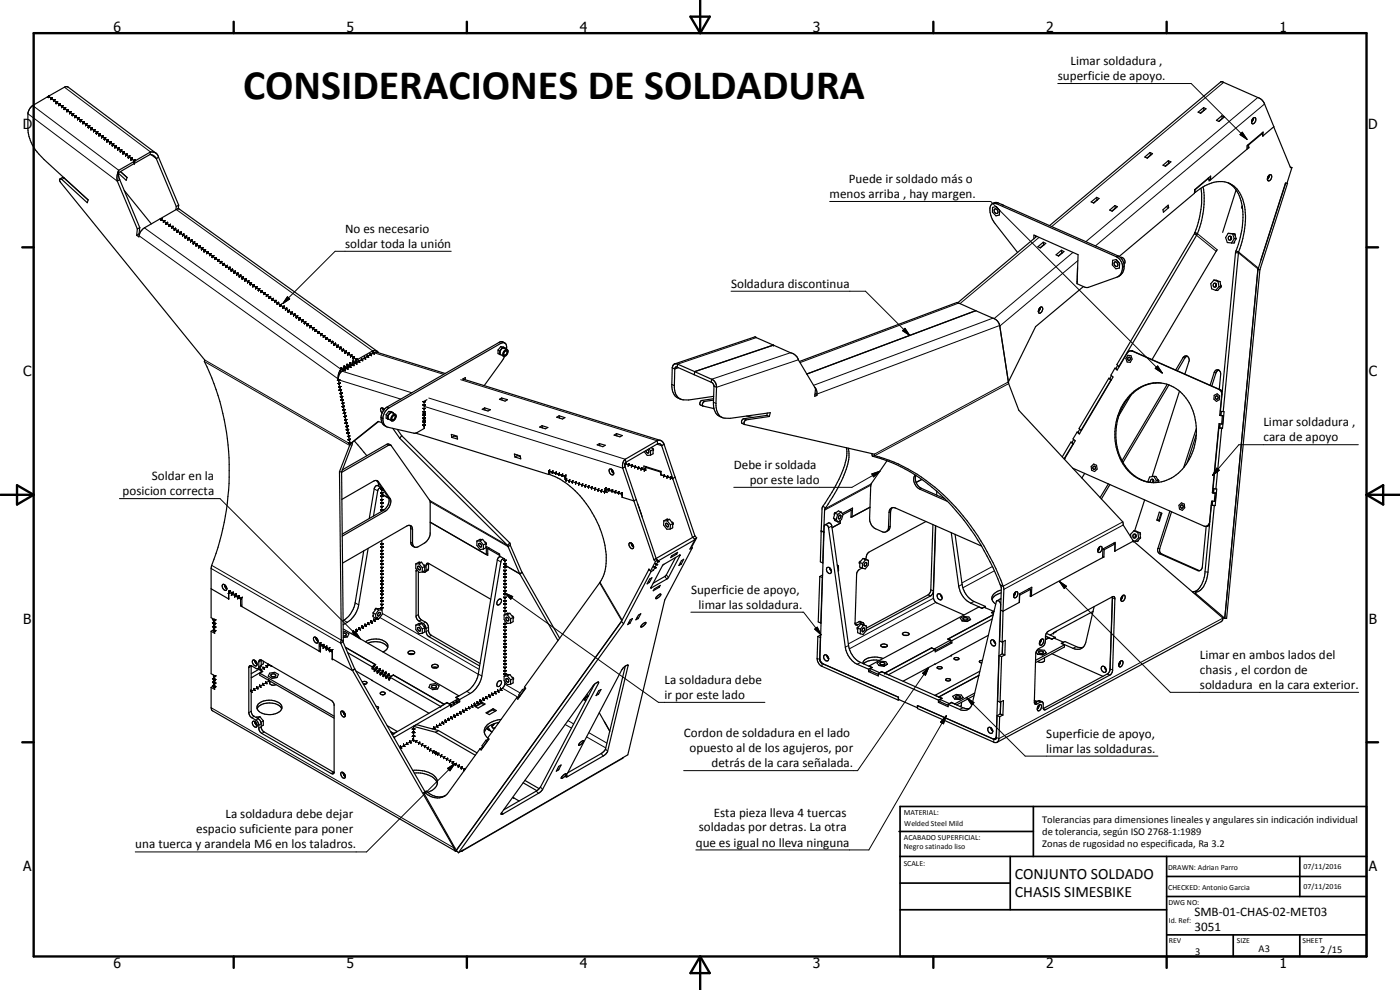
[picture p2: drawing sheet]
<svg xmlns="http://www.w3.org/2000/svg" width="420mm" height="297mm" viewBox="0 0 420 297" stroke-linecap="round" stroke-linejoin="round" font-family="sans-serif">
<defs><g id="words">
<text font-size="12.6" x="72.9" y="29.6">CONSIDERACIONES DE SOLDADURA</text>
<g font-size="4.7">
<text x="304.6" y="263.8">CONJUNTO SOLDADO</text>
<text x="304.6" y="269.2">CHASIS SIMESBIKE</text>
</g>
<g font-size="4.2">
<text x="34" y="9.6">6</text>
<text x="104" y="9.6">5</text>
<text x="174" y="9.6">4</text>
<text x="244" y="9.6">3</text>
<text x="314" y="9.6">2</text>
<text x="384" y="9.6">1</text>
<text x="6.8" y="38.7">D</text>
<text x="410.6" y="38.7">D</text>
<text x="7" y="112.9">C</text>
<text x="410.8" y="112.9">C</text>
<text x="7" y="187.1">B</text>
<text x="410.8" y="187.1">B</text>
<text x="7" y="261.4">A</text>
<text x="410.8" y="261.4">A</text>
<text x="34" y="290.4">6</text>
<text x="104" y="290.4">5</text>
<text x="174" y="290.4">4</text>
<text x="244" y="290.4">3</text>
<text x="314" y="290.4">2</text>
<text x="384" y="290.4">1</text>
</g>
<g font-size="3.9">
<text x="321.3" y="19.5">Limar soldadura ,</text>
<text x="317.4" y="24">superficie de apoyo.</text>
<text x="249" y="59.4">menos arriba , hay margen.</text>
<text x="254.8" y="54.9">Puede ir soldado más o</text>
<text x="103.6" y="69.9">No es necesario</text>
<text x="103.6" y="74.4">soldar toda la unión</text>
<text x="219.4" y="86.3">Soldadura discontinua</text>
<text x="379.2" y="127.9">Limar soldadura ,</text>
<text x="379.2" y="132.4">cara de apoyo</text>
<text x="220.2" y="140.7">Debe ir soldada</text>
<text x="36.8" y="148.5">posicion correcta</text>
<text x="45.6" y="144.1">Soldar en la</text>
<text x="225" y="145.2">por este lado</text>
<text x="207.4" y="178.1">Superficie de apoyo,</text>
<text x="209.7" y="182.6">limar las soldadura.</text>
<text x="360.1" y="197.7">Limar en ambos lados del</text>
<text x="360.1" y="202.2">chasis , el cordon de</text>
<text x="199.5" y="205.2">La soldadura debe</text>
<text x="199.5" y="209.7">ir por este lado</text>
<text x="360.1" y="206.7">soldadura en la cara exterior.</text>
<text x="205.2" y="221.1">Cordon de soldadura en el lado</text>
<text x="314" y="221.3">Superficie de apoyo,</text>
<text x="207" y="225.7">opuesto al de los agujeros, por</text>
<text x="314" y="225.8">limar las soldaduras.</text>
<text x="213.5" y="230.2">detrás de la cara señalada.</text>
<text x="67.6" y="245.5">La soldadura debe dejar</text>
<text x="214.2" y="245">Esta pieza lleva 4 tuercas</text>
<text x="58.9" y="250.1">espacio suficiente para poner</text>
<text x="209.7" y="249.5">soldadas por detras. La otra</text>
<text x="40.6" y="254.6">una tuerca y arandela M6 en los taladros.</text>
<text x="208.8" y="254">que es igual no lleva ninguna</text>
<text x="358.5" y="275">SMB-01-CHAS-02-MET03</text>
<text x="358.5" y="279.4">3051</text>
</g>
<g font-size="3.1">
<text x="312.7" y="246.8">Tolerancias para dimensiones lineales y angulares sin indicación individual</text>
<text x="312.7" y="250.4">de tolerancia, según ISO 2768-1:1989</text>
<text x="312.7" y="254">Zonas de rugosidad no especificada, Ra 3.2</text>
<text x="358.7" y="286.4">3</text>
<text x="377.7" y="285.6">A3</text>
<text x="396.2" y="285.9">2 /15</text>
</g>
<g font-size="2.4">
<text x="271.2" y="244.4">MATERIAL:</text>
<text x="271.3" y="252">ACABADO SUPERFICIAL:</text>
<text x="271.4" y="247.9">Welded Steel Mild</text>
<text x="271.3" y="254.6">Negro satinado liso</text>
<text x="271.2" y="259.7">SCALE:</text>
<text x="350.6" y="261">DRAWN: Adrian Parro</text>
<text x="391.2" y="260.6">07/11/2016</text>
<text x="350.6" y="267">CHECKED: Antonio Garcia</text>
<text x="391.2" y="266.7">07/11/2016</text>
<text x="350.6" y="271.4">DWG NO:</text>
<text x="350.8" y="276.9">Id. Ref:</text>
<text x="350.8" y="282.8">REV</text>
<text x="371.2" y="282.9">SIZE</text>
<text x="390.9" y="282.9">SHEET</text>
</g>
</g></defs>
<g fill="none" stroke="#000" stroke-width=".35">
<path d="M14.6 28.9l-4.8 2.8-.8 .9-.6 1.5v4.6a12 12 0 0 0 3.2 7.4l14.8 13.9-.2 .8-7.8-7.1-.5 .1 .2 .9 43.3 53.3-.1 .5a77.2 77.2 0 0 1 2.1 61.7v15.1l1 .6v4.1l-1-.6M14.6 28.9l4.9-2.8h.9l26.5 19.9 .7 1.2M14.6 28.9l25.8 19.4M359.6 33.7l1.6-1.4 .7 .3-1.6 1.4zM361.2 32.3l.1 .8M361.3 33.1h.1M361.3 33.1l-1.1 .9M365.1 36.1l1.6-1.3 .7 .3-1.6 1.3zM366.4 24.6l-51.4 43.1M366.5 24.5l12.1 5.4 .9 1.1 2.8 7M366.5 24.5l-.1 .1M366.7 34.8l.1 .7"/>
<path d="M366.8 35.5l.1 .1M366.8 35.5l-1 .9M375.9 35.7l-.3 .6M376 35.5l.5-.2a1.03 1.03 0 0 1 .3 1.2 1.03 1.03 0 0 1-1.1 .6l-.1-.7zM376.1 35.4l-.5 1.3M378.7 40h.1M382.3 38.1l5 12.2h.4M382.3 38l-3.3 2.8M19.3 53.4l-.4-.2-.9 .5M35.2 54.4l6 14.3M35.5 51.8l.4 2.1M35.6 51.1l-.5 1.7 .1 1.6"/>
<path d="M35.6 51.1l-.1 .7M35.9 53.9l6 14.4M35.9 53.9l-.7 .5M36.1 51.5l2 1.8-.2 .8-2.4-2.2M37.3 57.1l8.1 10.1M40.3 49.1l-4.8 2.8M40.4 48.3l-.1 .8M40.4 48.3l-4.8 2.8M45 46.4a2.17 2.17 0 0 1 1.9 1.2M45 46.4l-4.7 2.7M45.2 45.6l1.5 .3M45.2 45.6l-.2 .8"/>
<path d="M45.2 45.6l-4.8 2.7M46.9 47.6l6 14.4M47.6 47.2l6 14.4M47.6 47.2l-.7 .4M329.1 59.2l.1 .8M343.6 47.1l1.5-1.3 .8 .3-1.6 1.4zM345.1 45.8l.2 .8M345.3 46.6h.1M345.3 46.6l-1.1 .8M349 49.6l1.6-1.4 .8 .4-1.6 1.3zM350.6 48.2l.2 .8M350.8 49h.1"/>
<path d="M350.8 49l-1.1 .8M358.5 57.7h.2M358.5 56.9l.1 .1M358.6 57l.1 .7M358.7 57.7a11.5 11.5 0 0 1 8.9-3.1 7.8 7.8 0 0 1 5.8 6.7 25.8 25.8 0 0 1-1.7 14.3M360.5 56.5a28.1 28.1 0 0 1-1.9 13.3M361 56a26.4 26.4 0 0 1-1.6 14.1M362.6 53.4l.1 .1M362.7 53.5l-4.1 3.5M362.7 53.5l.2 .8 .4-.4M362.8 53.8l.5 .2M363.3 54v-1.2l-4.7 4.1-.1 1.1-22.6 19"/>
<path d="M368.6 54.9a9.6 9.6 0 0 1 4.3 7.7 27.6 27.6 0 0 1-1.9 12.7M371 57l-4.1 12.7M374.3 44.1l.5 .2M374.5 43.5h.2M374.7 43.5l.1 .8M374.8 44.3l-.5 .4M378.8 40l-4.1 3.5M378.8 40l.2 .7M378.9 40.7l.1 .1M379 40.8l.1-1.2-4.8 4-.1 1.2-10.9 9.2M380.6 52.8l-.2 .6M380.7 52.7l.5-.3a1 1 0 0 1 .4 1.2 1 1 0 0 1-1 .6l-.2-.6z"/>
<path d="M380.9 52.6l-.1 .6-.4 .6M385.8 54.9h.1M385.9 54.9l-8.4 26h.6M385.9 54.9l.5 .1M386.2 54.9l.2 .1M386.4 55l-8.3 25.9M387.2 50.1l.5 .2M387.7 50.3l-1.5 4.7M41 70.6l.7 .5a3.5 3.5 0 0 1 1.6-2.7l9.8-5.7h.7l59.5 42.8M41.2 68.7l-.2 1.9M41.7 70.2l.2 .1M41.7 70.2l-.7 .4"/>
<path d="M41.9 68.3l-.2 1.9M41.9 68.3l-.7 .4M48.1 65.6l59 42.4M52.9 62l-.1 .9M53.6 61.6l-.1 1.1M53.6 61.6l-.7 .4M297.8 61.1h1.3l36 15.9a3.6 3.6 0 0 1 .4 6.1M297.8 61.1l1-.4 .7 .2 36.1 15.9a3.7 3.7 0 0 1 1.2 5.2l-1.4 1.1M297.8 61.1a2.94 2.94 0 0 0-.4 3.6l.9 1.9 7.1 9.1M298.5 62.8a.69 .69 0 0 1 .9 .3 .69 .69 0 0 1-.4 1 .87 .87 0 0 1-.5-1.3zM299 62l-1.1 .2-.1 1.4 1.1 1.2 1-.3 .1-1.3M299 62l1 1.2"/>
<path d="M300.6 61.3l.5 .3M310.2 71.7l.1-1.2 13.2 5.9-.3 8.7 2.6 1.1h.8l8.9-3.1M310.8 70.7v.5M311.1 70.9l-23.6 19.9M311.5 74l1.6-1.3 .7 .3-1.6 1.4zM313.1 72.7l.1 .7M313.2 73.4l.1 .1M313.2 73.4l-1 .9M316.9 76.5l1.6-1.4 .8 .4-1.6 1.3zM318.5 75.1l.2 .8M318.7 75.9h.1M318.7 75.9l-1 .9"/>
<path d="M327.5 60.6l1.6-1.4 .7 .4-1.6 1.3zM329.2 60l.1 .1M329.2 60l-1 .9M333 63l1.6-1.3 .8 .3-1.6 1.4zM334.4 78.7a.7 .7 0 0 1 1 .3 .7 .7 0 0 1-.3 1 .9 .9 0 0 1-.7-1.3zM334.6 61.7l.1 .7M334.7 62.4l.1 .1M334.7 62.4l-1 .9M335 77.9l-1.1 .2-.1 1.4 1.1 1.1 1-.2 .1-1.4M335 77.9l1 1.1M336.2 77.3a1.23 1.23 0 0 1 1.3 .6 1.23 1.23 0 0 1-.2 1.3M349 62.9l1.6-1.3 .1 .7-1.5 1.4z"/>
<path d="M350 62l.7 .3M358.5 70l-23.3 39.4 .6 .6M358.5 70l.6 .6M358.6 69.8l-.1 .2M358.6 69.8l.8 .3M359.1 70.6l-23.3 39.4M359.4 70.1l-.3 .5M365.3 74.9l-19.6 33M368.6 70l2 .2M368.6 70l1.3 .1M368.6 70l-.8 1.3 .5 1.5 1.3 .1M369.5 71l-.1 .9"/>
<path d="M369.9 70.1l.7 .1M369.9 70.1l.5 1.5M370.4 71.6h.6M370.4 71.6l-.8 1.3M370.6 70.2l.4 1.4M370.8 75.8l-4.5 47.6 .8 .1M370.8 75.8l.9 .1M371 75.3l-.2 .5M371 75.3l.7 .3M371 71.6l-.6 1.3h-.8M371.7 75.9l-4.6 47.6M371.7 75.6v.3"/>
<path d="M372.8 61.9l-.1 .3 .2 .5M292.8 93.2h.1M292.8 93.2l5.9 2.6a2.89 2.89 0 0 1 1.3 2M292.9 93.2l-5.7-2.4-47.3 17.7M292.9 93.2l-50.8 19M299.9 97.4l.1 .4M300 97.8l2.6 16.8M311.9 92.5l-.2 .6M312.1 92.3a.56 .56 0 0 1 .8 0 .56 .56 0 0 1-.1 .8 .74 .74 0 0 1-1.1 .7l-.1-.6zM312.2 92.2l-.3 .9-.3 .4M323.2 84.5h.1M323.4 80.4l-.1 4.6"/>
<path d="M325.2 86l-14.4 12-8.2 16.6M364.3 84l1.9 .5M364.3 84l-.9 1.1 .2 1.6 1.3 .4M364.3 84l1.2 .5M365 85.2l-.1 .8M365.1 85.6l-.4 .5a.58 .58 0 0 1-.6-.6 .58 .58 0 0 1 .7-.5l.3 .7M365.5 84.5h.7M365.5 84.5l.3 1.5M365.8 86h.8M365.8 86l-.9 1.1M366.2 84.5l.4 1.5M366.6 86l-1.1 1.2-.6-.1"/>
<path d="M377.5 80.7l-9.9 104.8M377.6 80.6l-.1 .1M378.1 80.9l-10 104.6h-.5M101.5 113.7l.1 .3M101.5 113.6l.1 .4M101.5 113.7h.1M101.6 114l3.5 19.2M102.2 111.5l-.1 .4M102.3 110.8l-.7 1.3-.1 1.4M102.3 110.8l-.1 .7M107 108.8l-4.8 2.7M107.1 108l-.1 .8"/>
<path d="M107.1 108l-4.8 2.8M111.7 106h.2M111.7 106l-4.7 2.8M111.8 105.3l.8-.1 .7 .3M111.8 105.3l-.1 .7M111.8 105.3l-4.7 2.7M113.3 105.5l.3 .4M133.6 112.1l-20.9-6.4-10.3 5.8-.7 1.1-.2 1.1M139.1 113.6v.2M139.6 114v-.7l-.7 .4 59.4 18.5M149.5 105l.5 .3M149.5 105v1.1l.5 .3"/>
<path d="M149.9 119.8l.7-.4 1.7 .5-.7 .5zM150 106l1.1 .9M150 105.3v1.1M150 106.4h.3M150.3 104l1.3 .4M150.3 104l.5 .3M150.3 104l-.8 1M150.6 119.4l.1 .7M150.8 104.3l-.8 1M150.8 104.3l.4 .1M151.3 104.4l.9 .5M151.3 105.3l.9-.4a1.23 1.23 0 0 1 .1 1.3 1.23 1.23 0 0 1-1.2 .6l-.2-.6z"/>
<path d="M151.4 105.6l.5-.4a.72 .72 0 0 1 .2 .9 .72 .72 0 0 1-.9 .3zM151.4 106.9l-.9 1.6-5.2 7.2M151.5 102.9l-.9-.4-.6 .1-33.8 19.5-.8 .6-.7 1.3M151.6 104.4v.2M151.6 104.4l-.9 .1-.7 1.2M152 104.8a1.29 1.29 0 0 0-.1-1.4 1.29 1.29 0 0 0-1.4-.5l-33.8 19.5a3.8 3.8 0 0 0-1.1 5.4l.8 .4 8 1.8 .5-.1 2.4-1.3v-8.2l.8-.5M201.6 115.4a3.9 3.9 0 0 0 2.6 4.4M201.6 115.4l.8 .3M201.7 110.4l-.1 5M201.7 110.4l.8 .3M202.4 115.7a3.6 3.6 0 0 0 2.7 4.3h1.6l7.5-1.1M202.5 110.7l-.1 5"/>
<path d="M203.2 110.2h-.4l-.3 .5M203.2 110.2l5.2 2.2M203.4 109.3a1.09 1.09 0 0 0-1.2 0 1.09 1.09 0 0 0-.5 1.1M203.4 109.3l-.2 .9M203.4 109.3l5.1 2.2M208.4 112.4l5 2.3M208.5 111.5l-.1 .9M208.5 111.5l5.1 2.3M213.4 114.7l.5 .3 .4 .9M213.6 113.8l.6 .4 .6 .7 .2 1.3M213.6 113.8l-.2 .9M214.2 119.6l-3.5 .5a.93 .93 0 0 0-.5 1.4l.8 .3"/>
<path d="M214.3 115.9l-.2 4.8a3.9 3.9 0 0 0 2.6 4.6M214.3 115.9l.7 .3M215 116.2l-.1 4.8a3.8 3.8 0 0 0 2.3 4.4l1.9 .1 12.1-1.7-.3 1.2M232.1 103.5l-5.6-2.4-24 8.1M232.1 103.5l-23.6 8M232.1 103.5l5.1 2.3a3.2 3.2 0 0 1 2.4 2l5.2 8.8-.3 2.3 .6-.2M244.5 116.1l.6 1.2v1.4M244.5 118.4l.6 .3M302.6 114.6l3.2 8.5 31.2 33.5 .1 .9 3 4.8M332.8 113.5l-9 15.1 .6 .5M332.8 113.5l.6 .6M332.8 113.5l.3 .1"/>
<path d="M333.1 113.6l.4 .4M333.4 114.1l-9 15M333.4 114.1h.1M333.6 112.7l-.5 .9M334.6 110.5l-1.2 2.1 .6 .5-10.1 17.1-.7-.5M334.6 110.5l.7 .5 3-5.1 .7-.6h.7l26.7 11.7 .4 .6M334.6 110.5h.3M334.9 110.5l.5 .4M335.4 109.6l-.5 .9M335.8 110h.1M338.5 106.6l.9 .1 .4 1-.6 1-.9-.1-.4-1zM339.1 118.6a10.8 10.8 0 0 1 17.8 2.3 17.4 17.4 0 0 1-4.6 22.1 10.8 10.8 0 0 1-15.8-4.6 17.6 17.6 0 0 1 2.6-19.8z"/>
<path d="M339.4 118.6l-3.6 6M339.5 105.3l26.4 11.6 .7 .7 .1 .6-.7 6.4M348.3 114.9a12.7 12.7 0 0 0-12.1 8.8l-.4 .9M350.3 115.3l-13.5 22.9M350.8 115.5l-13.8 23.3M352.8 111l2.2-3.7a1.06 1.06 0 0 1 1.5-.3 1.06 1.06 0 0 1 .3 1.5l-1.2 3.8M354 117.3l-8.2 25.7M356.3 106.8l-.7 .6-2.3 3.9M364.4 118.6l.9-.4 .7 .6-.1 1.1-.8 .5-.8-.6zM365.7 111l-.8 .8-1.2 4M365.8 111a.99 .99 0 0 0-1.4 .8l-1.2 3.8M365.8 111l.5 1.1-.4 4.7"/>
<path d="M105.1 133.2l-3.2 8.3M105.7 132.8l-.6 .4M105.7 132.8l-.1 .9-3.1 7.9M106.3 132.3l3.8 4.4M113.6 126.5l-7.9 6.3M114.6 126.8l-1.1-.4-8.4 6.8M114.6 126.8l.6 .8 .7 .4M114.7 124l-.3 .9 .2 1.9M114.9 122.5l.2 .6M115.2 122.7l.1 .2M115.3 122.9l-.8-.5a.94 .94 0 0 0 .2 1.5M115.9 124.4v1.1l.5 .3"/>
<path d="M115.9 124.4l.5 .3M116.4 124.7v1.1M116.4 125.4l.1 .3 1 .6M116.4 125.8h.3M116.7 123.4l.8 .1 .5 .3M116.7 123.4l.5 .3M116.7 123.4l-.8 1M116.8 124.2l-.4 .9M116.8 124.2l-.4 .5M117.2 123.7h.4M117.2 123.7l-.4 .5M117.3 133.6a1.08 1.08 0 0 0-1.3-.3l-13.3 7.7"/>
<path d="M117.6 123.7l1 .6M117.6 123.7l-.8 .5M117.6 123.7l.4 .1M117.8 124.6a.66 .66 0 0 1 1-.2 .66 .66 0 0 1-.1 1.1 .78 .78 0 0 1-.5 .7 .78 .78 0 0 1-.9-.3zM117.9 124.9l.5-.3a.75 .75 0 0 1 .1 .9 .75 .75 0 0 1-.9 .4v-.7zM117.9 128.5l2.1 3M118 123.8v.2M119.2 128.9l1.4 1.8M120 131.5l32.5 32.5M120.6 130.7l32.4 32.2M120.6 130.7l-.6 .8M124.8 130l39.9 12.4"/>
<path d="M127.3 127.8h.1M127.3 124.1v4.3M135.5 130.3l1.6 .6 .2 .8-1.7-.5zM136.3 130.6v.2M136.3 130.8l-.7 .4M136.3 130.8l.9 .3M144.7 122.8l.7-.4 1.8 .5-.7 .4zM145.4 122.4l.2 .7M154.4 136.2l1.7 .6 .2 .9-1.8-.6zM155.2 136.5l.1 .2M155.3 136.7l-.8 .4M155.3 136.7l.9 .3"/>
<path d="M162 128.1l.7-.4 1.7 .6-.7 .4zM162.7 127.7l.1 .7M167.1 125.2l.7-.4 1.7 .5-.7 .4zM167.8 124.8l.1 .6M179.2 133.5l.7-.4 1.7 .5-.7 .4zM179.9 133.1l.1 .6M184.3 130.6l.7-.5 1.8 .6-.8 .4zM185 130.1l.2 .7M187.6 139.1l6.3 2-.2-.9M187.7 137.8l-.7 .9-.1 1.8M187.7 137.8l.2 .9M187.9 138.7l-.4 .5 .1 .9"/>
<path d="M193.3 135.5l1 1.2 .9-.1M194.3 134.9a.49 .49 0 0 1 .4 .5 .49 .49 0 0 1-.4 .5l-.5-.7M194.8 134.7l.4 .6M195.2 135.3v1.3M195.5 134.2l.6 .6M196.1 134.8l-.1 1.3-.8 .5M196.1 134.8l-.9 .5M197.2 132.2l.2 .9M197.2 132.2l-9.5 5.6M197.4 133.1h.5l.7 .6M197.4 133.1l-9.5 5.6M198.3 132.2h-1.1"/>
<path d="M198.3 132.2l.7 .5 .3 .6M198.6 133.7l3.3 9.9M199.3 133.3l3.3 9.9M199.3 133.3l-.7 .4M211 121.8l3.3 .8M214.2 120.1l-2.9 .4a.87 .87 0 0 0-.3 1.3M224.1 124.8l1.8 .5M230.2 124.6l-7 1a.93 .93 0 0 0-.5 1.4l.8 .4M230.2 124.6l.7 .4M230.3 123.9l-.1 .7M230.9 125l-7 1a.87 .87 0 0 0-.4 1.4l38.9 8.9 .1 .4M254 134.4a14 14 0 0 1-1.8 8.5 57.2 57.2 0 0 1-5.3 9"/>
<path d="M254.5 134.5a12.9 12.9 0 0 1-1.5 8.8 59.4 59.4 0 0 1-5.2 9.1M261.7 136.1l.1 .8M261.8 136.9a52.3 52.3 0 0 1 28.6 20.7 78.3 78.3 0 0 1 9.8 17.9M262.5 136.7a51.7 51.7 0 0 1 27.7 19.6 76 76 0 0 1 10.9 19.6M262.5 136.7l-.7 .2M266.2 138.2l-4.8 7-.4 10.5a3.5 3.5 0 0 0 1.8 3l2.2 .9 1-.1M321.4 132.7l.6 .5M321.4 132.7h.3M321.4 132.7l-2.6 4.4M321.7 132.7l.4 .4M322 133.2l.1 .1M322 133.2l-2.6 4.5"/>
<path d="M322.2 131.9l-.5 .8M323.2 129.7l-1.2 2 .7 .5-3.2 5.6M323.2 129.7h.3M323.5 129.7l.5 .4M324.1 128.8l-.6 .9M324.4 129.1l.2 .1M327.5 140l.7-.8 .9 .4 .2 1.2-.8 .7-.9-.4zM335.8 124.6a16.2 16.2 0 0 0 5.4 18.7l2.2 1 2.2 .5M359 130.4l-2.7 8.4M359.1 128.5l-3.9 11.8M365.8 128.4l-1.7 18.2 .8 .1M365.8 128.4l.8 .1"/>
<path d="M365.8 128.4h.2M366 124.6l.3 .1M366 124.6l.8 .1M366 128.4l.9 .1M366.1 127.2l-.1 1.2M366.2 127.2l-.2 1.2M366.3 124.7h.1M366.4 124.7l.7 .1M366.5 123.4l-.2 1.3M366.6 127.2l-.8-.1-2 20.8M366.6 128.5h.3M366.6 128.5l-1.7 18.2"/>
<path d="M366.8 124.7l.3 .1M366.8 124.7l-.2 2.5M367.1 123.5h.3l-.5 5M367.1 124.8l-.2 2.5-.3-.1M101.9 141.5l.5 50.6M101.9 141.5l.6 .1M102.5 141.7l14-8.1h.8l11.7 16.6 .1 10a4 4 0 0 1-1.8 2.8l-1.7 1a1.08 1.08 0 0 1-1.3 .1 1.08 1.08 0 0 1-.5-1.1v-4.1l-.2-.8-.6-.5M102.5 141.6l.5 50.6M113 144.2h.1M113.1 144.2l3.4 5a3.2 3.2 0 0 1-1.5 4l-12.3 7.1M113.1 144.2l.5 .3 3.4 5a3.2 3.2 0 0 1-1.5 4l-12.8 7.4M113.1 144.2l-1.1 .2-9.4 5.5"/>
<path d="M113.6 144.9v.9M114.3 146.3l.3 .3v6.8M114.3 146.3l-.4 .1-.5 .7-1.3 7.7M114.4 146.3l-1.1-.6a.91 .91 0 0 0-1 1l-1.5 8.9M114.6 148.3l2.1 1.2M123 157.6l.3 .7v4.6a1.39 1.39 0 0 0 1 1.2M123 157.6l-1 .3-19.2 11.1M129.1 156.7l17.3 9.9v-2M164.7 142.4v-1.1l5.1 1.6v1M164.9 141.5l.1 .9a25.4 25.4 0 0 1 12.7 11.5 23.7 23.7 0 0 1 3.6 18.3l-1.3 2.6-22.6 31.4 .4 .3-2.4 3.3-.4-.4M164.9 141.5l4.5 1.4M165 142.2l-.3 .2"/>
<path d="M165.1 141.4l-.2 .1M169.4 142.9l.1 .9M169.5 143.8l.3 .1M169.6 142.8l-.2 .1M169.8 143.9l11.8 3.7M169.8 143.6l-.3 .2M181.6 147.6v-1l5.2 1.6M182.1 146.9l.1 .9-.6-.2M182.1 146.9l4.5 1.4M182.1 147.3l-.5 .3M182.3 146.8h.1M182.3 146.8l-.2 .1"/>
<path d="M182.9 140.8a1.01 1.01 0 0 1 1.1 .5 1.01 1.01 0 0 1-.1 1.2 1.21 1.21 0 0 1-1-1.7zM183.5 140.8l.3 .8 .4 .4M183.8 141l.3 .6M186.6 148.3l.1 .9M186.7 149.2h.1M186.8 149.2l3.4 1.1 .8-.4M186.8 148.2v1M186.8 148.2l-.2 .1M186.8 149.1l-.1 .1M186.9 140.5l9.3 27.4M187.6 140.1l-.7 .4M187.6 140.1l9.3 27.5"/>
<path d="M191.4 151.3l1.3 3.8M193.7 140.2l4.5 1.4M193.8 140.6l-.6 .3v-1.1l5.2 1.6v1.1M194 140.1l-.3 .1M198.2 141.6l.2 .9M198.4 142.5l3.5 1.1M198.4 141.5l-.2 .1M198.4 142.4v.1M199.2 156.3v1.3l.9 1.2 1-.1M199.8 157a.57 .57 0 0 1 .7 .4 .57 .57 0 0 1-.2 .7 .81 .81 0 0 1-.5-1.1zM200.2 156.3h-1M200.2 156.3l1 1.2"/>
<path d="M200.4 155.8l-.1 .1M200.4 155.8l-.2 .1 .7-.1M200.4 155.8l-1.2 .5M200.9 155.8l1.1 1.2M200.9 155.8l-.7 .5M201.2 157.5l-.1 1.2M201.9 143.6l5.9 17.6M202 157l-.1 1.4-.8 .3M202 157l-.8 .5M202.6 143.2l-.7 .4M202.6 143.2l6 17.6M246.5 159.3l.7 .3"/>
<path d="M246.5 159.3l-.3 9.3 .7 .3M246.9 151.9l-.2 .5-.2 6.9M246.9 151.9l.9 .5M247.2 159.6h.1M247.2 159.6l-.3 9.3M247.6 157.5l1-.6a.91 .91 0 0 1 1 .9l5.1 35.9a6.9 6.9 0 0 0 3.6 5.1l3.4 1.5M247.8 152.4l-.3 .6-.3 6.6M250.1 155.5l.5 .6-.1-.1M250.1 155.5l.8 .4M250.4 153.9l-.3 1.6M250.4 153.9l1 .4M250.5 156h.1"/>
<path d="M250.5 156l1 .6M250.9 155.9l.6 .7M251.4 154.3l-.5 1.6M251.8 154.7h.6l-.1 .5-.4 .5-.3-.3zM252.1 157h.1M252.1 157l-2.4 1.3M252.1 156.2v.8M252.2 156.2l-.1 .8M252.4 153.6l-.8-.3-1.2 .6M252.4 153.6l-1 .7M252.4 153.6l.6 .8M252.8 154.1l3.1-1.7-.2 2.7-.3-.2"/>
<path d="M253 154.4l-.5 1.5-1 .7M255 152.9l.5 .2M255.5 153.1l-2.5 1.3M261.1 152.2l-5.7 3 .1-2.1M267.7 152.3l-.8 .9-.3 5.3-.3 .7-.3 .3M267.7 152.3l1.1 .1 25.7 11.4M267.8 152.3l-.5 1.2-.2 4.7-.3 .8-.8 .5M274.6 142.5a3 3 0 0 0 1.4 4.3l8.4 3.7M274.9 142.7a3.2 3.2 0 0 0 1.6 3.8l7 3.1M276.6 143.8l-1.7 .9M277.9 156.5l-17.1 9.2a2.2 2.2 0 0 0-.9 2.1M280 157.4l-.7 19.8-.3 .9-.5 .4-18.5 10"/>
<path d="M280.7 157.7l-.6 19.8-.4 .9-.3 .3-19.4 10.5M280.8 157.8l-.7 21.3 .2 .9 .7 .8 8.3 3.7M281.1 147.4v1.1M285.5 159.8l2.2 16.1a6.9 6.9 0 0 0 3.6 5.1l3.5 1.5M321.9 140.5l39.4 17.4a1.31 1.31 0 0 0 1.7-1.4l.6-6.1h.8M325.5 142l-.8 1.4M332.6 145.2l-2.5 4.1M333.1 145.4l-2.6 4.3M340.3 159.3l1.9 .6M340.3 159.3l1.2 .5M340.3 159.3l-1 1 .1 .9M341.5 159.8l.7 .1"/>
<path d="M341.5 159.8l.2 1.6M342.2 159.9l.1 1.5M343.5 150l-3 9.3M346.1 144v.8M346.2 144.5l-.1-.6-.4-.1-.4 .4v.5M346.3 144.3l-.2 .5M346.3 142.9l.6 .1 .9 1.2M346.3 142.9l.7 1.2M346.3 142.9l-1.3 .2-.5 1.5M347 144.1l.8 .1M347 144.1l-.2 .7M347.2 156l.6 .1"/>
<path d="M347.8 156.1l.2 .1M347.8 144.2l-.3 .5M347.9 153.7l.8 .3-.8 2.4-.7-.4zM348.5 153.9l-.7 2.2M351.1 153.3l-3.7 11.5 .2 .9 .5 .5 11.3 5a1.1 1.1 0 0 0 1.4-1.1l1.2-12.1M351.6 153.5l-3.5 11.1v1l.3 .5 11.6 5.1M353.8 151.6l.8-.7 .8 .4 .1 1.1-.7 .7-.8-.4zM361.6 157.9l.4 .1M363 157.4l-1 .6M363.5 151.6l.9 .1M363.5 151.6l1.2 .1M363.5 151.6l-1.9 20a6.8 6.8 0 0 1-2.9 5.8l-.7 .3"/>
<path d="M363.8 147.9l1.1 .1M363.8 147.9l.8 .1M363.9 150.4l-.1 1.2M364.3 146.6l-.2 1.3M364.4 151.7h.3M364.4 151.7l-1.9 20a7.2 7.2 0 0 1-2.9 5.8l-.7 .1-.1 .5 8.8 7.4M364.6 148h.3M364.6 148l-.2 2.4M364.9 146.7h.3l-.5 5M364.9 148l-.2 2.5-.3-.1M63.4 176.7l5.2 3M67.4 175.4l.1 .6 .6 .7"/>
<path d="M67.6 175.6l.4 .7M67.6 175.6l.5 1.1M67.6 175.6a.56 .56 0 0 0-.8-.2 .56 .56 0 0 0-.1 .9 .95 .95 0 0 0 1.2 .8l.2-.4M68.6 179.7h.1M68.6 179.7v-2.5l4 2.4v2.4M68.7 177.7l-.1 2M68.7 177.7l3.5 2M69 177.5l-.3 .2M72.2 179.7v2.1M72.5 179.5l-.3 .2M109.2 165.3l-2.6 15.6a8.2 8.2 0 0 1-3.6 5.3M110.5 164.5l-2.9 17.5a8.3 8.3 0 0 1-4.6 5.5"/>
<path d="M114.6 173.7v4.1M114.6 177h.1M114.6 162.2v20.8M124.8 169.2v1.3l1 1.2 .9-.1M125 170.9l-.1 .3v13.8l.4 .9 1.9 1.3 .6 1a2.89 2.89 0 0 0 1 2.9l15.1 8.7M125.4 169.9a.6 .6 0 0 1 .7 .4 .6 .6 0 0 1-.2 .7l-.5-.5zM125.5 171.5l.1 13.2 .7 1.1 1.9 1.3 .3 .6 .1 1.6 .4 .9 15 8.9M125.8 169.2l.9 1.1M125.8 169.2h-1M125.9 168.7l-.1 .1M125.9 168.7l-.1 .1 .7-.1M125.9 168.7l-1.1 .5"/>
<path d="M126.5 168.7l1.1 1.1M126.5 168.7l-.7 .5M126.7 170.3v1.3M126.9 171.5l.7 .1M127.6 169.8l-.1 1.4-.8 .4M127.6 169.8l-.9 .5M128.6 169h-.5l-.1 .3-.1 1.8-.3 .5M128.6 169l-.1 2-.9 .6M128.6 169l18.7 10.8M143.1 162.3v1.4l1 1.2 1-.1M143.7 163.1a.6 .6 0 0 1 .7 .3 .6 .6 0 0 1-.2 .7l-.5-.4zM144.1 162.3l1 1.2"/>
<path d="M144.1 162.3h-1M144.2 161.8v.1M144.2 161.8l-.1 .1 .8-.1M144.2 161.8l-1.1 .5M144.9 161.8l1.1 1.2M144.9 161.8l-.8 .5M145.1 163.5v1.3M146 163l-.2 1.3-.7 .5M146 163l-.9 .5M146.4 164.6l3.5 2M146.4 166.2l-.4 .2v-2.4l3.9 2.2v.8M146.7 164.3l-.3 .3"/>
<path d="M149.9 167l-.6 1-5.8 34.2a8.2 8.2 0 0 1-3.4 5.2l-3.2 1.9M149.9 167l1.4 .6M151.5 169.6l4.5 2.6M152.5 164l3.5 8.2M153 162.9l.2 .7M153 162.9l-.7 .8M153.2 163.6l-.7 .4M153.2 163.6l3.5 8.1M156 172.2l11.5 20M156.7 171.7h.1M156.7 171.7l-.7 .5M156.7 171.7l11.3 19.8"/>
<path d="M188.9 162.9a.99 .99 0 0 1 1.1 .6 .99 .99 0 0 1-.2 1.1 1.26 1.26 0 0 1-.9-1.7zM189.4 162.9l.3 .8 .4 .4M189.7 163.2l.4 .6M194.6 174.4l.3 .4M194.8 170.8h.1M194.8 170.8l.6 .7M194.8 170.8l-8.3 15.6M195 173.7l.7-.3-.8 1.4-.7 .4zM195.3 176.4h.1M195.4 171.5l-8.3 15.7M195.9 170.9l.2 .2M196.1 171.1l-.7 .4"/>
<path d="M196.2 167.9l.5 .6M196.4 176.7l1.8-1.1-.4 .6-1.8 1zM196.7 168.5l-1.5 2.8M196.9 167.6l.7 .7M196.9 167.6l-.7 .3M197.1 179l1.1-.8a.66 .66 0 0 1-.5 1l-.9 .4zM197.4 168.1l-.7 .4M197.6 168.3l-1.5 2.8M197.6 176l.2 .2M198.9 169.5l5.2-3-3.6 6.9-5.1 3zM201.6 166.8l1.8-1.1-.3 .6-1.8 1zM202.8 167.3l-3 5.4-3.8 2.3"/>
<path d="M202.8 166l.3 .3M204.2 168.9l.3 .3M204.5 168.2l.7-.4-.7 1.4-.8 .5zM207.6 164.2l.2 .2M207.8 164.4l-8.3 15.6-11.1 46.5-49.7 28.9M207.8 161.2h.1M207.9 161.2l.7 .7M207.9 161.2l-11 6.4M208.6 161.9l-1.6 2.9 .8-.4M208.6 161.9l-11 6.4M208.6 160.8l.5 .6M208.6 160.8l-.8 .4"/>
<path d="M209.1 161.4l-1.6 2.8M209.1 161.4l-.7 .4M246 173l-.4 13.6 .7 .3M246 173l.8 .3M246.8 173.3l-.5 13.6M246.8 173.3h.1M246.9 172.5l-.9 .5M246.9 168.9h.1M248.1 170.4a1 1 0 0 1 1.3 .4 1 1 0 0 1-.2 1.3 1.21 1.21 0 0 1-1.1-1.7zM249 170.4l.5 1M251.3 169.5l.3 .3M251.6 169.8l-.2 .2"/>
<path d="M251.6 169.8l-.1 1.5M257.9 168.7l.1 1.4 .8 .4M257.9 168.7l1 .4M258.7 170.4l-1.1 .7-.5 1.1-.5 14.8 .2 .5 .4 .1 1.8-.8M258.9 169.1l-.1 1.4M259 167.6l1.6 .5M259 167.6l-1.1 1.1M259 167.6l.8 .3M259.6 168.9l.4-.1a.71 .71 0 0 1-.5 1.1l-.2-.4zM259.8 167.9l.8 .2M259.8 167.9l-.9 1.2M260.6 168.1v1.4l-.9 1.2-.9-.2"/>
<path d="M281.3 178.4a.94 .94 0 0 1 1.3 .4 .94 .94 0 0 1-.4 1.2 1.18 1.18 0 0 1-.9-1.6zM282.2 178.3l.5 1M286.6 160.3l2.1 15a6.8 6.8 0 0 0 3.6 5.2l3.4 1.4M300.2 175.5l.9 .4M300.2 175.5l.3 1-1.5 45-.1 .2-.6 .1-23-10.1M300.4 179.7l-1.2 .6M300.4 177.9a3.7 3.7 0 0 0-2.7 2M300.5 177a2.86 2.86 0 0 0-2.8 2.9l1.1 1.4M301.1 175.9l.2 .9-.3 6.6M304.5 178l-.3 .5M304.6 177.8l.4-.3a.78 .78 0 0 1 .6 .7 .78 .78 0 0 1-.4 .8l-.5 .4-.5-.2v-.6zM304.7 177.7l-.5 1.2"/>
<path d="M306 178.6h.1M306 178.6l-.1 2.2M308.9 176.6l.4 .2M309.2 178.6l.3 .2M309.3 176.8l-3.3 1.8M309.3 176.8l-.1 2.2 .3-.2M309.5 178.8l.2-2.6-3.7 2-.1 2.6M329.7 164.4l-.2 .5M329.9 164.2l.3-.2a.78 .78 0 0 1 .6 .6 .78 .78 0 0 1-.4 .8l-.4 .4-.5-.2v-.8zM330 164.1l-.5 1.2M330.9 167l.4 .1M330.9 167.3l-21.4 11.5"/>
<path d="M331 164.8l.4 .1M331.3 167.1l-.4 .2M331.4 164.9l-.1 2.2M333.8 179.1h.6l.2 .6-.7 21.6-.4 .8-.3 .4-19.4 10.4-.4 .1-.3-.4M333.8 179.1l-.6 21.8-.4 .9-.3 .3-19.4 10.5M333.8 179.1l-19.2 10.3-.6 .6M333.8 179.1l-.7 22M334.2 163l.4 .2M334.6 165.4l.1-2.7-3.7 2-.1 2.6M334.6 163.2l-3.2 1.7M334.6 163.2v2.2M336.7 179l-.3 .6"/>
<path d="M336.9 178.7a.59 .59 0 0 1 .8 .2 .59 .59 0 0 1-.1 .8l-.6 .7a.72 .72 0 0 1-.7-.5 .72 .72 0 0 1 .3-.8zM336.9 178.7l-.5 1.3M339.9 162.1l.8 .3M340.1 162.3h.1M340.1 162.3l26.9 23.2-.2 .7-67.6 36.5M340.1 162.3l-5.5 3.1M340.9 160.4l-.2 .6 .1 .3M341 160.8l-.1 .2M341.7 161.4h.6M341.7 161.4l-1 1M342.3 161.4l-.9 1.1-.7-.1M63.4 189.4v12.7l1 .6v4.1l-1-.6"/>
<path d="M64.1 189l.3 .2M64.1 189l-.7 .4M64.1 185.8v3.2M72.2 181.8l.4 .2M72.6 181.5l-.4 .3M72.6 182l23.2 13.4M75.4 199.8v13.8l.5 1.1a3.3 3.3 0 0 1 2.5 3.6l.7 1.2 21.2 12.3M75.4 199.8h-.5l-.2 .5v13.5l.3 1.1 2.4 1.8 .3 .7v1.3l.4 .9 21.3 12.5 .6 .1 .3-.4M75.4 199.8l1.6 .8h.4M75.8 198.1a1.06 1.06 0 0 1 1.2 .5 1.06 1.06 0 0 1-.1 1.2 1.25 1.25 0 0 1-1.1-1.7zM76.4 198.1l.3 .8 .4 .4M76.7 198.3l.4 .7"/>
<path d="M78.4 198v1.8l-1 .8M78.4 198h-.5l-.2 .4v1.8l-.3 .4M78.4 198l21 12.1 .7 .9 .2 20.8M78.6 198.1l-.2 .1M79 198.4v.8l-.6 .4M80.4 199.3v.5M80.4 199.3l1 .6M80.5 199.2l-.1 .1M81.4 199.9h.1M81.5 199.8l-.1 .1M81.6 199.9l-.8-.4-2.7 1.5M94.1 191.3l.2-.1a1.1 1.1 0 0 1 1 .6 1.1 1.1 0 0 1-.1 1.2 1.28 1.28 0 0 1-1.1-1.7z"/>
<path d="M94.8 191.3l.2 .7 .5 .4M95 191.4l.4 .7M95.8 195.4v-2.4l3.9 2.2v2.5l6 3.5M96.2 193.6v2l-.4-.2M96.2 193.6l3.5 2M96.2 195.2l-.4 .2M96.5 193.3v.1M96.6 193.4l-.4 .2M102.3 193l3.4 8.2M102.4 192.1l-.1 .9M102.4 192.1l.6 .1M102.9 192.6l3.6 8.1"/>
<path d="M102.9 192.6l-.6 .4M103 192.2l-.1 .4M103 188.7l34.7 20M103 191.3l1.3-.2zM103 189.6l.6-.1 1.1 .7-.4 .9M103 190a.52 .52 0 0 1 .7 0 .52 .52 0 0 1 .1 .7l-.8 .1M103.7 194.2l9 5.2M104.3 195.8l7.4 4.3M109.7 192.6a5.1 5.1 0 0 1 6.7 .8 1.85 1.85 0 0 1-1.5 2.2M110.4 193a5.4 5.4 0 0 1 5.7 .8l.3 .5M112 183.9v1.1l.8 .6M112 183.9l.7 .4"/>
<path d="M112 199.9v.5M112 199.9l5.3 3M112.7 199.4v.1M112.7 199.4l-1 .7M112.7 199.4l-.7 .5M112.7 182.5l-.2 .4 .2 .1-.7 .9M112.7 182.5l1.2 .1 .7 .4M112.7 182.5l.9 .5M112.7 184.3l.1 1.3M113.3 185.5l-7.9 4.6M113.5 184l.4-.3 .3 .2-.1 .5-.4 .4-.4-.1zM113.6 183l-.9 1.3"/>
<path d="M114.6 183h-1M114.6 183l.2 1.2-.9 1.3-1.1 .1M122.5 195.6a1.11 1.11 0 0 1 1.9 .3 1.22 1.22 0 0 1-1.9-.1zM122.8 196.2h1.4M124.8 187.6v1.3l1 1.2 .9-.1M125.4 188.3h.1a.7 .7 0 0 1 .5 1.1l-.6-.5zM125.8 187.5l.9 1.2M125.8 187.5l-1 .1M126.5 187.1l1.1 1.1M126.5 187.1h-.8l-.9 .5M126.5 187.1l-.7 .4M126.7 188.7v1.3"/>
<path d="M127.6 188.2l-.1 1.4-.8 .4M127.6 188.2l-.9 .5M129.6 199.6a1.14 1.14 0 0 1 1.9 .4 1.24 1.24 0 0 1-2-.1zM149.4 180.2l.3-.4a.54 .54 0 0 1 .8 .1 .54 .54 0 0 1-.1 .7l-.7 .9h-.4l-.2-.5zM151.3 184.5v1.3l1 1.3 .9-.2M151.5 184.4v-16.3a.55 .55 0 0 0-.6-.5 .55 .55 0 0 0-.5 .6l-5.9 35.1a8.2 8.2 0 0 1-3.4 4.8l-3.1 1.8M151.5 186.1v16.7M151.9 185.3a.6 .6 0 0 1 .7 .3 .6 .6 0 0 1-.2 .7l-.6-.6zM152.3 184.4l.9 1.3M152.3 184.4l-1 .1M152.4 184l-.1 .1M152.4 184h.6"/>
<path d="M152.4 184l-1.1 .5M153 184l1.1 1.2M153 184l-.7 .4M153.2 185.7v1.2M154.1 185.2l-.1 1.3-.8 .4M154.1 185.2l-.9 .5M186.5 186.4l-49.6 68.7M186.5 186.4l.6 .8M187.1 187.2l-49.5 68.7M187.7 199.9l-6.1 25.1-1.2 1.1-10.1 5.8M188.8 186.7l.2 .3M189.1 186l.7-.4-.8 1.4-.6 .4z"/>
<path d="M191.2 185.2l.3 .4M191.6 184.6l.7-.5-.8 1.5-.7 .4zM192.7 187.4l1-.7a1.36 1.36 0 0 1-1.4 1.3zM245.4 191l-.2 6.5a2.83 2.83 0 0 0 1.5 2.4l22.9 10.2M245.4 191l.8 .3M246.2 191.3l-.2 6.6 .5 1.1 23.2 10.2v.6l5.6 2.5M246.3 191.3h-.1M246.3 190.5l-.9 .5M246.4 186.9h-.1M247.2 199.3l-.8-.8-.3-1.1 1.2-39.5a.64 .64 0 0 1 .8-.5 .64 .64 0 0 1 .5 .8l5.1 36a6.9 6.9 0 0 0 3.5 5.1l3.5 1.5M247.4 196.6a.99 .99 0 0 1 1.1 .5 .99 .99 0 0 1-.3 1.2 1.18 1.18 0 0 1-.8-1.7zM248.1 196.6l.6 1"/>
<path d="M257.2 188.4l.2 1.4 .8 .4M257.2 188.4l1 .4M258.2 188.8v1.4M258.3 187.2l1.7 .6M258.3 187.2l-1.1 1.2M258.3 187.2l.9 .4M258.9 188.7l.3-.3a.6 .6 0 0 1 .2 .7 .6 .6 0 0 1-.6 .4zM259 186.8l-.9-.4-1.5 .8M259 186.8l.3 .7M259.2 187.6l.8 .2M259.2 187.6l-1 1.2M260 189.2l-1 1.2-.8-.2"/>
<path d="M260 187.8v1.4M260.8 199.8l1 .5-.7 .3M260.8 199.8v.1M263.8 199.6l1.5 .3M263.8 199.6l1.5 .2M263.9 198.2a5.5 5.5 0 0 0-4.7 1M264.1 198.9a.81 .81 0 0 1 1.4 .3l-1 .2-.4-.2zM264.3 193.6a1.32 1.32 0 0 1 2 .1l-.2 .4-1.1 .1-.6-.3zM264.9 194.1l.8 .1M265 197.6l-.4-.2a5.7 5.7 0 0 0-5.5 1.1v.6M265.3 199.8v.1M266.3 199.3l-.5-.8-1.5-.1-1.1 .5 .6 .7"/>
<path d="M266.3 199.3l-1 .6M266.3 199.3l-1 .5M271.4 190.6l.8 .1M271.5 190.7l-.2-.1a.46 .46 0 0 1-.5-.5 .46 .46 0 0 1 .7-.4l.9 .1 .4 .3-.1 .4-.5 .2M272.1 190.6l.1 .1M279.6 194.4l1.1 .5M279.6 194.4l-14.1 7.6 1.1 .4M280.6 199.3h.1M280.6 199.3l-9.6 5.1M280.7 194.9l-14.1 7.5M284.5 191.8l1.2 .4M285.2 192.7l.5 .2"/>
<path d="M285.2 192.1v.6l-4.5 2.5M285.2 192.1l-4.8 2.6M285.5 196.6h.1M285.7 192.9l-5 2.7v-.7M285.7 192.2v.7M286.4 197.4a.99 .99 0 0 1 1.4 .3 1 1 0 0 1-1.5-.1zM288.7 186.2l1.5 .3M288.7 186.2l1.6 .2M289.2 185.4l.7-.1 .6 .3a.84 .84 0 0 1-1.5 0zM290.3 186.4l-.1 .1M291.3 185.8l-.5-.7-1.6-.1-1 .5 .5 .7M291.3 185.8l-1.1 .7"/>
<path d="M291.3 185.8l-1 .6M294.8 182.5h.1M294.8 198.2l-.9 .3 .2 .3 .6 .1M295.7 181.9v.5M295.7 181.9l-.9 .6M296.6 190.6l-16 8.7M297.4 192.2l.1-.1a.98 .98 0 0 1 1.2 .5 .98 .98 0 0 1-.4 1.2 1.26 1.26 0 0 1-.9-1.6zM297.7 183.8l-.1 .1M297.8 185.7l-12.1 6.5M298.1 184.4l-13.6 7.4 .7 .3M298.2 183.4l-.7 .4 .7 .2-.5-.2M298.2 183.4l-2.9-1.2-.6 .3-.9-.4-33 17.7"/>
<path d="M298.2 183.4v.1M298.3 192.2l.5 .9M298.3 183.4l-.6 .4M299.2 180.2l-.2 .4-7.2 30.4a2.53 2.53 0 0 1-3.4 2l-3.8-1.7M299.2 180.2l.7 .2 .4 .9M299.8 196.7l-.4 13.7 .7 .3M299.8 196.7l.8 .3M300 192.3l.8 .4M300.3 183l.7 .4M300.6 197l-.5 13.7M300.8 192.7l.9-.5-.1 4.3M300.8 196.2l.8 .3"/>
<path d="M300.8 196.2l-1 .5M300.9 192.6l-.1 3.6M300.9 192.5l-.1 3.7M301 183.4l-.2 9.3M301.6 196.5l-1 .5M305.9 180.8l-4.9 2.6M311 195.7l.4 .6M311.1 195.4l.8-.5 1.6 .2 .5 .8M311.4 196.3l1.5 .2M311.4 196.3l1.6 .1M311.7 195.6a.81 .81 0 0 1 1.4 .3 .91 .91 0 0 1-1.4-.3zM312.2 192.2l-.2 .5"/>
<path d="M312.3 192l.4-.3a.74 .74 0 0 1 .6 .6 .74 .74 0 0 1-.3 .8l-.6 .5-.5-.3zM312.5 191.9l-.6 1.2M313 196.4l-.1 .1M313.5 197.4v.8a1.51 1.51 0 0 1-2.1 .3M314 195.9l-1.1 .6M314 195.9l-1 .5M314 190l-.2 .7-.2 2.2-.7 1.1a2.38 2.38 0 0 0-1.8 1.2l-.3 .9-.4 14.7 .2 .4 .4 .1 1.3-.7h.6l.2 .5v1.5M314 190l2.7 1.2M314.7 191.4l1 .4 .6-.4 2.9 1.3M314.8 191.3l-1.1 .6 1-.5M314.8 191.3l-1-.4 1.9 .8M314.8 191.3v.1"/>
<path d="M315.7 196.1l15.3 6.8M315.7 191.7v.1M316.7 191.2v.4M316.7 191.2l-1 .5M316.9 189.4l.2 .1-2 1M318.6 193v.1M318.6 193l1-.5 3.8 1.7h1.6M319.2 192.7l-.7 .3 1 .5M319.2 192.7h.1M319.5 193.5l-.1 .6-8.6 4.7M319.5 193.5l-8.7 4.6M328.1 183.4l-11.9 6.5"/>
<path d="M328.4 182l-2.5 10.7a2.57 2.57 0 0 1-3.9 1.8l-3.4-1.5M330.7 200a.99 .99 0 0 1 1.2 .5 .99 .99 0 0 1-.4 1.3 1.16 1.16 0 0 1-.8-1.8zM336 198.7l-.2 .6M336.2 198.4l-.5 1.2M336.2 198.4a.54 .54 0 0 1 .8 0 .54 .54 0 0 1 0 .8 .85 .85 0 0 1-1.2 .7l-.1-.3M336.3 198.4l-.6 1.2M367 185.5h.6M63.4 206.2v6.1l.4 1 72.9 42.1M64.1 202.6v3.3M64.4 206l-.3-.2-.7 .4M75.8 216.5a1.06 1.06 0 0 1 1.2 .5 1.06 1.06 0 0 1-.1 1.2 1.25 1.25 0 0 1-1.1-1.7zM76.4 216.5l.1 .4 .6 .8"/>
<path d="M76.7 216.7l.4 .6M77.2 212.6a4.1 4.1 0 0 1 4.6-1.6 3.1 3.1 0 0 1 2.7 1.6M77.2 215.5h.1M77.3 215.5v.1M77.5 211.2a5.2 5.2 0 0 1 7 .4 1.98 1.98 0 0 1-1.9 2.6 4.5 4.5 0 0 1-5.4-1.6l-.1-.6zM78 202v.6l22.3 12.9M78 202l22.3 12.9M78 215.1l-1.1 .2M78 215.1l-.7 .4M78 215.1l1 1.2M78.1 201l.8 .5-.9 .5M78.1 201v.1"/>
<path d="M78.7 201.4l-1-.6-2.3 1.3M78.7 201.4v.1M78.7 201.4l-3.3 2M79 216.3v1.3l-.6 .3M79 216.3l-.7 .4M80.9 204.3l-5.5 3.1M80.9 204.3v.8a1.35 1.35 0 0 0 1.9 .3M81.4 202.4a.76 .76 0 0 1 .8-.3 .76 .76 0 0 1 .5 .7l-.1 .1a.81 .81 0 0 1-1.3-.4zM81.6 203.5h.1M83.1 203.2l.5-.8-1.1-.7-1.6 .3-.4 .9 1.1 .6M83.1 203.2l-1.5 .3M102.9 213.4l.3 .8 .5 .4"/>
<path d="M102.9 213.4a.48 .48 0 0 0-.6 .1 .48 .48 0 0 0 0 .6 .81 .81 0 0 0 .4 .9 .81 .81 0 0 0 .9-.1v-.6M102.9 213.4l.7 .9M103.2 213.6l.4 .7M105.7 201.2h.1M105.8 201.2l30.5 53.2M106.5 200.7v.1M106.5 200.7l-.8 .5M106.5 200.8l-.7 .4M106.5 200.8l21.1 36.8M106.8 201.3l4.9 2.8M108.7 204.6a.93 .93 0 0 1 1.4 .3l-.3 .3-.8 .1M109.1 205.3h.5"/>
<path d="M111.7 204.1l5.3 3.2M111.7 200.7l5.3 3.1v-.6M111.7 200.1v.6M111.7 204.1v.1M112 200.4l-.3 .3M112 200.4l5 3M112.8 211.9l.8 .4-.3 .4M114.7 208.4l-.5-.2a.69 .69 0 0 1 .5-.7 .69 .69 0 0 1 .8 .3l.1 .3-.5 .3M114.7 208.4h.4M114.8 208.4h-.2M115 208.4h.1M116.2 217.7l3 1.8"/>
<path d="M117 207.2v.1M117 203.2l15.2 8.8 1.1-.7M117 207.2l11.7 6.8M117.3 202.9v.1M118.1 202.6l-1.1 .6M118.1 202.6l15.2 8.7M118.1 202.5v.1M118.1 202.5l-.8 .4M118.1 202.5l15.2 8.8 .8-.5M119.2 219.5h.1M119.2 219.5l-1 .6-.9-.6 .8 .5M124.1 217.9v4.1"/>
<path d="M124.1 217.9l.9-.5 6.6 1.8M124.1 217.9l6.6 1.8M129.6 205.8a.79 .79 0 0 1 .8-.3 .79 .79 0 0 1 .6 .7l-1 .2-.5-.2zM129.8 200.3l.4-.1 1 .1M130.7 219.7l12 6.9M131.3 206.7l-1.5 .2M131.3 206.7l.5-.9-1.2-.7-1.5 .3-.4 .8 1.1 .7M131.6 219.2l11.6 6.7M131.6 219.2l-.9 .5M133.3 211.3v.1M134.1 210.8l.7 .4M134.1 210.8v.1"/>
<path d="M134.2 210.9l-16.5 9.5M134.2 210.9l1 .6M134.8 211.2h.1M135.2 211.5l-16.8 9.7M136.9 209.3h.1M136.9 209.3l1.1 .6M137.5 210.3l.5 .3M137.5 210.3l-2.3 1.3M137.5 209.7v.6M137.5 209.7l-2.7 1.5M137.7 208.7v.1M137.7 208.7l-.9 .6 .7 .4"/>
<path d="M138 209.9v.7M138 210.6l-2.8 1.5v-.6M142.5 211.9l2.1-1.2 1 .5-2.1 1.3zM144.6 210.7v.4M145.2 211.5l-.7-.5-1.8 1M145.9 213.9l2.1-1.3 1 .6-2.2 1.2zM146.1 218.4l.4 .5 1 .6M146.4 218.1l1.1 1.4M147.5 219.5l.2 .1M147.7 217.4l.1 1h.8M148 212.6v.4M148.4 217.1l-.8 .8"/>
<path d="M148.6 213.4l-.7-.4-1.8 1M149.4 204.6a.64 .64 0 0 1 1-.3 .64 .64 0 0 1-.1 1.1l-.6 .6h-.4l-.2-.5zM149.6 216.8l-.1 .3M149.8 216.7a4.9 4.9 0 0 0-4.4 3.1M150.4 215.9a5.4 5.4 0 0 0-5 3 2.65 2.65 0 0 0 1.1 2.6M151.3 202.9v1.3l1 1.2 .9-.1M151.5 204.5v.9l-.8 1.2-20.9 12.1M151.9 203.6a.61 .61 0 0 1 .7 .4 .61 .61 0 0 1-.2 .7l-.1-.1a.73 .73 0 0 1-.4-1zM152.3 202.8l.9 1.2M152.3 202.8l-1 .1M152.4 202.4h-.1M152.4 202.4h-.1h.7"/>
<path d="M152.4 202.4l-1.1 .5M153 202.4l1.1 1.1M153 202.4l-.7 .4M153.2 204v1.3M154.1 203.5l-.1 1.4-.8 .4M154.1 203.5l-.9 .5M155 209.4l-8.6 12 .4 .3-2.4 3.3-.4-.3M155.7 209.3l-.1-.2-.6 .3M155.9 208.8l-.3 .4M156.1 208.8l-.2 .1M156.8 206.9l.3 .4M156.8 206.9l-1.2 1.6 .3 .4"/>
<path d="M157.1 207.3l-1.2 1.6M157.3 207.2l-.2 .1M157.4 206.6l.2 .2M157.4 206.6l-.6 .3M157.6 206.4l-.2 .2M175.2 209.7l.3 .3M175.2 209.5l.2 .3M175.3 209.8l-.4 .3M175.4 209.8l.1 .2M175.5 210h.1M175.7 209.5l-.2 .4 .3 .4M175.7 209.5l-.3 .3"/>
<path d="M175.7 208.9l.3 .3 .3-.2M175.8 209.3l-.1 .2M176.1 208.3l.5 .5M176.3 209l-.6 .5M176.6 208.9l-.3 .1M176.6 208.8h.1M176.6 208.8l-.3 .2M178.4 205.3l1.3-.6-16.9 32.3-1.1 1-11.3 6.3v-.3zM178.4 205.3l-16.2 30.8-1.1 1.1M179.3 207.9l.3 .4M179.7 207.3l.7-.4-.8 1.4-.7 .4zM179.9 213.9l3.1 5.5-1.7-2.9"/>
<path d="M187 200.4l.8-.6 .7-.2-6.3 26.1-1.2 1.1-10.6 6.2-.5 .1zM260.7 200.8v.7M260.7 201.5l2.9 1.3v-.7M261.1 201.3l-.4 .2M261.1 200.6v.7l2.5 1.1M261.1 200.6l2.9 1.2M261.7 200.3h.1M261.7 200.3l-1 .5M263.6 202.1l1-.6 18 8M263.6 202.1l18 8M264 201.8v.1M264.6 201.5l1 .4"/>
<path d="M264.6 201.5v.1M264.6 201.5l-.6 .3M266.6 202.4v.1M269.6 209.2v.9M269.8 209.9l-.2 .2M275.3 212.3h.1M275.3 211.7v.6M275.4 211.7v.9l23.1 10.2 .7-.1M280.6 208.6v.1M280.6 208.6l1.2 .5M281.3 200.2l.3-.2 1.1 .2a.78 .78 0 0 1-.7 .5 .78 .78 0 0 1-.7-.5zM281.6 210.7l3 1.3v-.7"/>
<path d="M281.6 210.1v.6M281.8 209.1v.1M281.8 209.2l.9 .3-.6 .3M282.1 210.5l-.5 .2M282.1 209.8l2.8 1.3M282.1 209.8v.7M282.1 210.5l2.5 1.1M282.6 209.5v.1M282.6 209.5l-1 .6M283.8 203.8l.4-.2a.67 .67 0 0 1 1 .5 .84 .84 0 0 1-1.4-.3zM284.9 211.1v.1M285.6 210.7v.1"/>
<path d="M285.6 210.8l-1 .5M285.6 210.8l3.4 1.5 .8 .3h1.1M285.6 210.7l.9 .5M285.6 210.7l-.7 .4M286.5 209.7l1.4 .2M286.5 209.7l1.5 .1M286.5 211.2h.1M286.8 209a.99 .99 0 0 1 1.4 .2 .85 .85 0 0 1-1.4-.2zM288 209.8l-.1 .1M288.6 210.7l-.1 1.1-.3 .2M289 209.3l-.5-.8-1.5-.1-1.1 .5 .6 .8M289 209.3l-1.1 .6"/>
<path d="M289 209.3l-1 .5M292.3 208.7l-5.2 2.8M292.5 207.9l-6 3.3M293.8 202.6l-12 6.5M294.1 201.4l-13.5 7.2M296.6 218.3a.99 .99 0 0 1 1.2 .6 .99 .99 0 0 1-.4 1.2 1.23 1.23 0 0 1-.8-1.8zM297.4 218.4l.5 1M300 215.1l-.2 6.5-.3 .8-.3 .3M300.1 210.7l1-.5-.1 4.3M300.2 214.2h.1M300.2 214.2l.8 .3M300.2 214.2l-1 .5 .8 .4"/>
<path d="M300.2 213.3l.1 .1M300.3 210.6l-.1 3.6M301 214.5l-1 .6M311.1 210.6h.1M311.3 210.4l-.9-.2 .7 .4M311.5 212.1l-.2 .3M311.5 211.9l.6-.5a1.01 1.01 0 0 1 0 1.7l-.5 .2-.3-.3zM311.6 211.8l-.1 .3M311.8 211.5l-.5 1.3M312.8 210.6l-.9-.4-1.5 .7M331.5 200.1l.5 .9M102.4 231.8a1.02 1.02 0 0 1 1.1 .5 1.02 1.02 0 0 1-.2 1.2 1.28 1.28 0 0 1-.9-1.7z"/>
<path d="M102.9 231.8l.3 .8 .5 .4M103.2 232l.4 .7M118.1 221l.3 .2M118.1 220v.1M118.1 220l-.4 .3M118.4 221.2v.4M123.9 231.1a7.9 7.9 0 0 1 7.1 2.5 2.71 2.71 0 0 1-1.7 3.7l-.9 .4M124.1 222l-4.1 2.4M124.1 222l4.4 2.7M124.3 231.9a7.3 7.3 0 0 1 6.7 2.5l.3 .7M127.3 237.7l.5-.3a5.8 5.8 0 0 0 5.8 1.4M128.5 224.5l2.6 1.6"/>
<path d="M130.3 225.7l9.2 5.2M130.8 225.9l-.1 .1M144 224.7l-9.4 13.1a4.8 4.8 0 0 1-7.3-.1l-.1 .3 9.7 17.1M144.7 224.5l-.1-.1-.6 .3M144.9 224l-.3 .4M145.1 224.1h-.1M145.8 222.1l.3 .4M145.8 222.1l-1.2 1.7 .4 .3M146.1 222.5l-1.1 1.6M146.3 222.4l-.2 .1M146.4 221.9l.1 .1M146.4 221.9l-.6 .2"/>
<path d="M146.6 221.6l-.2 .3M153.8 239.3l.3 .1M154.1 239.4l1.7 .9M154.2 239.4h-.1M157 234.9l4.1 2.3M157.5 234.1l4.3 2.5M161.1 237.2l-9.9 5.8M167.3 230.6l.4 .4M167.7 230l.7-.5-.7 1.5-.7 .4zM168.6 233.1l.8-.8 .5-.1a1.84 1.84 0 0 1-1.5 1.4zM174.1 222.8l.9-.6a1.42 1.42 0 0 1-1.4 1.4zM299 220.9a.75 .75 0 0 1-.3 .7 .75 .75 0 0 1-.9 0"/>
<path d="M299 221.4l-.4 .3M136.3 254.4l.4 1M136.5 254.3l-.2 .1M136.7 255.4h.5M136.9 255.1l.7 .8M138.7 255.4l.3-.3-1.4 .8M138.7 255.4h-.4"/>
<circle cx="369.1" cy="71.4" r=".56"/>
<circle cx="338.9" cy="107.7" r=".46"/>
<circle cx="365.2" cy="119.3" r=".46"/>
<circle cx="328.4" cy="140.4" r=".43"/>
<circle cx="354.6" cy="152" r=".49"/>
<circle cx="340.5" cy="160.8" r=".57"/>
</g>
<g fill="none" stroke="#000" stroke-width=".3">
<path d="M8.4 34.1l26.8 20.3M9.8 31.7l25.8 19.4M14.9 28.7l-.4 .3v.3M15.7 29.3l-.4 .6M16.5 29.9l-.3 .2-.1 .4M17.3 30.5l-.5 .6M18.1 31.1l-.3 .1-.1 .5M18.9 31.7l-.4 .6M19.3 26.2l25.9 19.4M19.7 32.3l-.4 .6M20.5 32.9l-.4 .3v.3M21.3 33.5l-.3 .2-.1 .4"/>
<path d="M22.1 34.1l-.4 .6M22.9 34.7l-.4 .6M23.7 35.3l-.3 .2-.1 .4M24.5 35.9l-.3 .2-.1 .4M25.3 36.5l-.4 .6M26.1 37.1l-.4 .6M27 37.8l-.3 .1-.2 .5M27.8 38.4l-.3 .1-.2 .4M28.5 38.9l-.4 .6M29.4 39.5l-.5 .7M317.4 25.1h40.1l16.8 16.7M367.2 24.7l-51.6 43.3"/>
<path d="M372.8 39.7l1.5 2.1-2.2-1.4zM377.5 29.3l-51.6 43.2M379.5 31.2l-50.8 42.6M19.3 53.4l-.7 .4M30.1 40.2l-.4 .2v.4M30.9 40.8l-.4 .6M31.7 41.4l-.4 .6M32.5 42l-.4 .6M33.3 42.6l-.2 .1-.2 .5M34.2 43.2l-.5 .6M35 43.8l-.5 .6M35.8 44.4l-.4 .3-.1 .3"/>
<path d="M36.6 45l-.3 .1-.2 .5M37.4 45.6l-.5 .6M38.2 46.2l-.5 .6M39 46.8l-.5 .6M39.8 47.4l-.3 .1-.2 .5M40.6 48l-.5 .6M45.2 46.4l1.7 1.2M41.7 70.7l59.8 43M43.3 68.4l59 42.4M48.7 65.6l-.5 .6M49.5 66.2l-.4 .6M50.3 66.7l-.4 .7"/>
<path d="M51.1 67.3l-.3 .2-.1 .4M51.9 67.9l-.4 .6M52.7 68.5l-.4 .6M52.9 62.9l58.9 42.4M53.5 69.1l-.4 .6M54.4 69.6l-.5 .7M55.2 70.2l-.4 .3v.4M56 70.8l-.3 .2-.1 .4M56.8 71.4l-.4 .6M57.6 72l-.4 .6M58.5 72.6l-.5 .6M59.3 73.2l-.3 .1-.2 .5"/>
<path d="M60.1 73.8l-.3 .1-.2 .5M60.9 74.3l-.5 .7M61.7 74.9l-.5 .7M62.5 75.5l-.5 .6M63.3 76.1l-.4 .3v.3M64.2 76.7l-.3 .1-.2 .5M65 77.3l-.5 .6M65.8 77.9l-.5 .6M66.6 78.4l-.5 .6M67.4 79l-.4 .3v.3M68.2 79.6l-.3 .2-.1 .4M135.4 75.4h-34.8l-15.7 15.7"/>
<path d="M249 60.5h48.3l51.5 51.4M299.5 60.9l-.4 .2M311.8 71.2l-23.7 19.9M322 75.7l-23.6 19.9M323.5 78.2l-23.5 19.6M335.6 76.8l-.5 .2M337.4 79.8l-.5 .3M358.5 70h.1M359.1 70.6l5.9 4.8M359.4 70.1l5.9 4.8M371.7 75.9h.1M371.7 75.9l5.8 4.8"/>
<path d="M371.7 75.6l5.9 4.8M372.7 62.1h.1M69 80.2l-.3 .1-.1 .5M69.8 80.8l-.3 .1-.1 .5M70.6 81.4l-.4 .6M71.4 82l-.3 .2-.1 .3M72.3 82.5l-.3 .2-.2 .4M73.1 83.1l-.4 .3v.3M73.9 83.7l-.3 .2-.1 .4M74.7 84.3l-.4 .6M75.5 84.9l-.4 .2v.4M76.4 85.5l-.3 .1-.2 .5"/>
<path d="M77.2 86l-.4 .3-.1 .4M78 86.6l-.4 .3-.1 .3M78.8 87.2l-.5 .6M79.6 87.8l-.4 .6M80.4 88.4l-.3 .1-.1 .5M81.2 88.9l-.3 .2-.1 .5M82 89.5l-.4 .3v.4M82.8 90.1l-.4 .6M83.6 90.7l-.4 .6M84.5 91.3l-.3 .1-.2 .5M85.3 91.9l-.3 .1-.1 .5M86.1 92.5l-.4 .3v.3"/>
<path d="M86.3 89l.6 .7-2 1.4zM86.9 93l-.4 .6M87.7 93.6l-.4 .6M88.5 94.2l-.4 .6M89.4 94.8l-.5 .6M90.2 95.4l-.3 .1-.2 .5M91 96l-.5 .6M91.8 96.6l-.5 .6M92.6 97.2l-.5 .5M93.4 97.7l-.4 .6M94.2 98.3l-.3 .2-.1 .4M95 98.9l-.4 .6"/>
<path d="M95.8 99.5l-.4 .6M219.4 87.4h40.3l13.3 13.2M270.9 99.2l.7-.7 1.4 2.1zM271.6 98.5l1.4 2.1-2.1-1.4zM287.7 90.9l-47.6 17.9M298 95.5l-53.8 20.1M300 97.7l-54.8 20.5-.6-.2M337.3 80.1l-.4 .2M61.3 108.5l43.6 25.1M61.4 108l43.7 25.2M96.7 100.1l-.5 .6M97.5 100.7l-.4 .6"/>
<path d="M98.3 101.3l-.3 .1-.1 .5M99.1 101.9l-.4 .2v.3M99.9 102.4l-.4 .3v.3M100.7 103l-.4 .6M101.5 103.6l-.4 .6M101.6 114l18.7 5.8M102 114l-.8 .1M102.1 114.9l-.7 .2M102.3 116l-.7 .1M102.4 104.2l-.3 .1-.2 .5M102.4 110.3l.4 .6M102.5 116.9l-.7 .2"/>
<path d="M102.7 111.4l20.9 6.5M102.7 117.9l-.3 .2-.5-.1M102.9 118.9l-.8 .1M103 119.9l-.7 .1M103.2 104.8l-.4 .2-.1 .4M103.2 110.6l.1 .5 .3 .2M103.3 109.8l.4 .6M104 105.3l-.4 .3-.1 .4M104.1 110.1l.4 .6M104.2 109.3l.4 .6M104.8 105.9l-.5 .7M105 109.6l.4 .6"/>
<path d="M105.1 108.8l.3 .6M105.6 106.5l-.4 .6M105.9 109.1l.3 .6M105.9 108.2v.3l.4 .4M106.4 107.1l-.3 .1-.1 .5M106.8 108.6v.5l.3 .1M107.2 107.7l-.4 .2v.4M107.6 108.1l.4 .6M108.5 107.6l.4 .6M109.4 107.1l.4 .6M110.3 106.6v.3l.3 .3M111.1 106l.4 .7"/>
<path d="M111.9 106h.1M112 105.5l.1 .5 .3 .2M112.2 105.8l20.9 6.5M128.7 119.4l59 18.4M138.2 113.9l59 18.3M149.8 102.7l.5 .3M203.6 110.4l-1.1 .3M227 101.3l-23.6 8M237.2 105.8l-23.6 8M239.6 107.9l-24.6 8.3M302.6 114.6l-40.2 21.7M302.7 115.1l-40.2 21.6"/>
<path d="M339.8 105.3l.2 .1M346.7 110.5l.7-.7 1.4 2.1zM355 107.3l.6 .1M364.4 111.8h.5M365.9 116.9h.3M366.7 118.4h.1M103.2 120.9l-.7 .1M103.4 121.9l-.8 .1M103.6 122.9l-.3 .2-.5-.1M103.7 123.9l-.7 .1M103.9 124.8l-.7 .2M104.1 125.9l-.7 .1"/>
<path d="M104.3 126.8l-.8 .2M104.5 127.8l-.3 .2-.5-.1M104.6 128.8l-.7 .1M104.8 129.8l-.7 .1M105 130.8l-.7 .1M105.2 131.8l-.8 .1M105.4 132.8l-.3 .2-.5-.1M114.4 125.4l.5 .3M114.4 125.2l.5 .3M116 133.3l.5 .3M116.2 122.1l.5 .3M126.9 120.4l.3 .2 .5-.2"/>
<path d="M126.9 121.5l.3 .1 .5-.1M126.9 122.5h.8M126.9 123.5h.8M126.9 124.5h.8M126.9 125.6l.3 .1 .5-.1M126.9 126.6l.3 .1 .5-.1M126.9 127.6h.8M126.9 124.2h.8M126.9 125.3h.8M126.9 126.3h.8M126.9 127.3l.3 .2 .5-.2M127.3 121.9l59.6 18.6"/>
<path d="M187.7 138.8l-.2 .7M188.7 139.1l-.2 .7M189.7 139.4l-.2 .7M190.7 139.7l-.3 .7M191.6 140l-.2 .7M197.1 133.3l1.5 .4M210.7 120.1l.7 .3M214.1 120.7l.8 .3M223.2 125.6l.7 .4M407.7 133.4h-35.9l-7.9 9.3M35.8 149.6h30.2l42.2 42.1M112.3 146.7l1.1 .6"/>
<path d="M113.1 144.2l.5 .3M114.2 146.8l.3 .1 .5-.1M114.2 147.8h.8M114.2 148.8h.8M114.2 149.9h.8M114.2 150.9l.3 .1 .5-.1M114.2 151.9h.8M114.2 153h.8M115 153.2l.5 .3M116.5 149.2l.5 .3M123.3 158.6l.5 .3M129 150.2l23.3 13.5"/>
<path d="M129.1 150.5l23.4 13.5M165 141l-.2 .7M166 141.3l-.2 .7M167 141.6l-.3 .8M167.9 141.9l-.2 .7M168.9 142.2l-.2 .7M169.9 142.5l-.2 .8M170.1 143.6l-.2 .8M171 143.9l-.2 .4v.4M172 144.2l-.2 .7M173 144.5l-.2 .7M173.9 144.8l-.2 .7"/>
<path d="M174.9 145.2l-.2 .6M175.8 145.4l-.2 .8M176.8 145.7l-.2 .7M177.8 146l-.3 .4 .1 .3M178.8 146.3l-.3 .3v.5M179.7 146.6l-.2 .3v.5M180.7 146.9l-.2 .8M181.6 147.2l-.2 .8M181.9 146.3l-.2 .7M182.9 146.6l-.2 .7M183.9 146.9l-.3 .4 .1 .3M184.9 147.2l-.3 .7"/>
<path d="M185.8 147.5l-.2 .7M186.8 147.8l-.2 .7M192.6 140.3v.5l-.2 .2M193.6 140.6v.5l-.3 .2M199.3 142.4l-.2 .7M200.4 142.7l-.3 .7M201.4 143l-.2 .7M249.6 157.8l-.9 .6M261.3 145.6l-13.8 7.5M261.4 145.2l-13.8 7.5M261.7 142.2l2.4-.8-1.9 1.7zM264.1 141.4l-8.4 4.8h-35.5"/>
<path d="M267.2 157.9l-.6 .3M267.3 153.5l-.5 .3M274.8 142.6l-.3 .2M276.5 146.5l-.5 .3M337 156.6l-35.9 19.3M337.1 157.5l-35.8 19.3M363 156.5l.1 .1M365.2 140.5l.7 .6-2 1.6zM63.4 170.6l38.9 22.4M63.5 169.6l38.9 22.5M68.8 177.8l-.3 .3M68.9 177.4l-.1 .4"/>
<path d="M68.9 177.3l-.1 .5M69.2 177.2l-.3 .1M69.8 177.9v.3l-.4 .4M70.1 177.7l-.4 .6M70.8 178.5l-.4 .6M70.9 178.2l-.3 .6M71.7 179l-.4 .7M71.8 178.7l-.4 .6M72.7 179.2l-.4 .7M114.2 170.2h.8M114.2 163.2h.8M114.2 164.1l.3 .2 .5-.2"/>
<path d="M114.2 165.1h.8M114.2 166.2h.8M114.2 167.2h.8M114.2 168.2h.8M114.2 169.2h.8M114.2 171.2l.3 .2 .5-.2M114.2 172.2l.3 .2 .5-.2M114.2 173.2h.8M114.2 174.2h.8M114.2 175.3h.8M114.2 176.3h.8M114.2 177.3h.8"/>
<path d="M114.2 178.3l.3 .1 .5-.1M114.2 179.3l.3 .2 .5-.2M123.3 162.7l.5 .3M125.3 171.1l-.4 .3M128.6 170.6l-.7 .5M128.6 169.2l-.7 .4M149.3 168l1 .6M151.2 169.1h.7M151.2 168.1h.7M151.2 170.1l.3 .2 .4-.2M151.2 171.1l.3 .2 .4-.2M151.2 172.1h.7"/>
<path d="M151.2 173.1h.7M151.2 174.2h.7M151.2 175.2h.7M151.2 176.2h.7M151.2 177.2h.7M151.2 178.2h.7M151.2 179.2l.3 .2 .4-.2M151.5 177.9l2.4 1.1-.6 .8zM151.5 177.9l46.1 32.8h32M179.9 174.9l6.7 11.4M180.1 174.7l6.6 11.4M195.4 176.2l.1 .2"/>
<path d="M196.2 170l.4 .3h.3M196.8 169.1l.6 .3M197.2 168.1l.4 .4h.3M199.5 173l.6 .7M200 172.5l.6 .7M204 166.6l.1 .1M278.5 178.5l.8 .3M279.3 177l.8 .3M280.2 179.5l-25.6 13.7M282.3 178.4h-.1M288.7 175.3l-1 .6M297.8 170l-9.1 4.9"/>
<path d="M298.4 171.3l-9.4 5.1M318 174.5l2.1 1.4-.7 .7zM318 174.5l33.2 33.2h56.5M333.9 179.4l.7 .3M347.5 164.5l.6 .1M348.1 166.2h.5M358.1 177.5l.8 .1M358.4 178.1h.4M359.4 171.2h.6M361.6 171.6l.9 .1M63.7 185.8l.3 .2M63.7 186.9h.8"/>
<path d="M63.7 188l.3 .1M64 188.1h.8M64 186h.8M64 187l.3 .2 .5-.2M64 189.2h.8M64.5 185.8l-.5 .2M64.5 188l-.5 .1M75.4 199.9l-.7 .4M78.4 199.6l-.7 .4M78.4 198.2l-.7 .4M79.8 199.6l.4 .7M96.3 192.8l-.3 .2v.5"/>
<path d="M96.4 193.3l-.4 .6M97.2 193.3l-.4 .4v.3M97.3 193.8v.3l-.4 .3M98.1 193.8l-.4 .4v.3M98.2 194.4v.3l-.3 .3M99 194.4l-.4 .3v.3M99.2 194.9l-.4 .6M99.9 194.9l-.4 .6M103.2 186.1l1 .6M106 189.3l.4 .7M106.6 180.9l1 .6M106.7 189.6l1.5 2.1-2.2-1.4z"/>
<path d="M106.9 188.8l.1 .5 .3 .2M107.8 188.3l.1 .5 .3 .2M108.7 187.8l.3 .7M109.5 187.3l.4 .6M110.4 186.8l.4 .6M111.3 186.3l.4 .6M112.2 185.8v.3l.4 .3M112.3 199.6l-.4 .6M113.1 185.3l.1 .4 .3 .2M114 185.3l29.5 17M114.2 180.3h.8M114.2 181.3h.8"/>
<path d="M114.2 182.3l.3 .2 .5-.2M114.8 184.1l29 16.7M125.5 184.4l-.6 .4M126.4 186l-.6 .4M127.7 186.7l-.7 .4M128.6 188.2l-.7 .4M128.6 189.1l-.7 .4M129.4 190.6l-.6 .5M151.2 180.2h.7M151.2 181.2h.7M151.2 182.2h.7M151.2 183.3h.7"/>
<path d="M151.2 187.1l.3 .1 .4-.1M151.2 188.1h.7M151.2 189.1h.7M151.2 190.1h.7M151.2 191.1h.7M151.2 192.2h.7M151.2 193.2h.7M151.2 194.1l.3 .2 .4-.2M151.2 195.2l.3 .1 .4-.1M151.2 196.2h.7M151.2 197.2h.7M151.2 198.2l.3 .1 .4-.1"/>
<path d="M151.2 199.2l.3 .1 .4-.1M188.3 199.6l.2 .1M207.3 183.7h33.9l5.2 6.8M244.5 188.8l.8-.6 1.1 2.3zM245.2 197.5l.9 .3M246.8 199.1l-.1 .8M254.7 193.7l-1 .5M256.6 187.2l.8 .3M257.8 186.6l.7 .3M258.3 198.8l-1.1 .5M260 189.1h.1M280.9 180.7l-26 14"/>
<path d="M292.3 180.5l-1 .5M300.3 181.3h.1M323 194l-1 .5M367 185.5l-67.2 36.1-.8-.3M63.4 212.3l72.9 42.1M63.7 203.6h.8M63.7 204.6h.8M63.7 205.7l.3 .2 .5-.2M64 202.8l.3 .1 .5-.1M64 203.9h.8M64 204.9l.3 .2 .5-.2M64 206h.8"/>
<path d="M75.3 207.1l.4 .6M75.4 213.4l-.7 .4M75.4 203.2l.2 .1M76.2 206.5l.4 .7M76.3 214.9l-.7 .4M77.1 206l.4 .7M77.5 215.6l-.7 .5M78 205.5l.3 .7M78 200.7l.4 .6M78.4 217.2l-.7 .4M78.4 218.1l-.7 .4M78.9 205l.3 .7"/>
<path d="M78.9 200.2l.3 .2 .1 .4M79.3 219.6l-.7 .4M79.7 204.5l.4 .6M80.6 204l.4 .6M112.7 200.9l-.3 .6M113.1 200.1l-.3 .6M113.6 201.4l-.4 .6M114 200.6l-.1 .4-.2 .3M114.5 201.9l-.4 .6M114.9 201.1l-.1 .4-.3 .3M115.4 202.4l-.4 .6M115.8 201.6l-.4 .7"/>
<path d="M116.3 202.9l-.4 .3v.3M116.7 202.1l-.4 .7M117.2 203.4l-.3 .2-.1 .4M123.7 218.7h.8M123.7 219.8l.3-.1 .5 .1M130.2 218.1v.4l.3 .2M131 217.6l.4 .6M131.9 217l.4 .7M132.8 216.5v.4l.4 .3M133.6 216l.4 .7M134.5 215.5l.4 .7M135.1 211.2l.4 .7"/>
<path d="M135.4 215l.1 .5 .3 .2M135.9 210.7l.4 .4v.3M136.3 214.5l.3 .7M136.8 210.2l.4 .7M137.1 214l.4 .7M138 213.5l.4 .7M138.9 213v.4l.4 .3M139.8 212.5v.4l.3 .2M140.1 207.4l1 .7M140.6 212l.4 .6M141.5 211.5v.3l.4 .3M142.4 211v.3l.3 .3"/>
<path d="M143.2 210.5l.1 .4 .3 .3M143.5 202.2l1.1 .6M144.1 210l.4 .7M145 209.5l.4 .6M145.9 209l.1 .5 .3 .1M146.3 218.8l.9 .5M146.7 208.5l.4 .6M147.6 208l.4 .6M148.5 207.5v.3l.4 .4M149.3 207l.4 .6M150.2 206.5l.1 .4 .3 .2M150.8 206.5l4.7 2.7"/>
<path d="M151.2 200.2h.7M151.2 201.2h.7M151.2 202.2h.7M151.5 205.3l4.6 2.6M169.6 217.4l1.9 1M170.5 216.2l1.7 1M176.7 219.8l5.4 3.2M179.3 204.7l.3 .3M276.9 202l1.8-1.7-1 2.3zM278.7 200.3l-21.3 30.9h-52.2M284 214.8l-.8 2.4-.9-.5zM284 214.8l-23.2 40.2h-52"/>
<path d="M289 212.3l-1 .6M290.2 209.4l2.1 1.4-.7 .7zM290.2 209.4l17.5 17.5h39.8M310.4 210.9l.8 .3M311.6 210.3l.7 .3M313.1 212.6l.7 .3M332.3 202.2l.8 .4M333.2 200.7l.7 .3M100.1 231.7l-.7 .4M120.2 223.8l.4 .7M121.1 223.3v.3l.4 .3M122 222.8l.4 .6"/>
<path d="M123 222.2v.3l.3 .4M123.7 220.9h.8M123.9 221.7l.3 .6M125.1 222.2l-.4 .6M126 222.7l-.4 .3v.3M126.9 223.2l-.4 .3v.3M127.8 223.7l-.4 .3v.3M128.1 237.5l-.6 .3M128.6 224.2l-.3 .6M129.3 224.7l-.4 .7M130.2 225.3l-.2 .1-.1 .5M130.8 225.5l-.3 .6"/>
<path d="M131.1 225.8l-.3 .6M131.7 226l-.4 .6M132.6 226.5l-.4 .6M133.5 227l-.4 .6M134.3 230.5l2.2-1.3-1.5 2.1zM134.4 227.5l-.4 .6M135.3 228l-.4 .3v.4M136.2 228.5l-.4 .4v.3M136.5 229.2l-26.5 26.4h-69.4M137 229l-.3 .4v.3M137.9 229.5l-.4 .7M138.8 230l-.3 .3-.1 .4"/>
<path d="M139.6 230.5l-.3 .7M160.9 237.4l.7 .6M162.2 236.1l.6 .8M170 232.5l.4 .5M176.1 221.1l5.7 3.3M180.4 226.1l.6 .7M181.7 224.7l.7 .7M187 227.3l-48 27.8M299 221.4l-.7 .4-.1 .9M299 220.8v.1M150.6 243.8l.3 .4"/>
</g>
<g fill="#000">
<circle cx="14.6" cy="28.9" r=".18"/>
<circle cx="40.3" cy="49.1" r=".18"/>
<circle cx="385.8" cy="55" r=".18"/>
<circle cx="48.1" cy="65.6" r=".18"/>
<circle cx="336" cy="79" r=".18"/>
<circle cx="101.6" cy="114" r=".18"/>
<circle cx="107" cy="108.8" r=".18"/>
<circle cx="208.5" cy="111.5" r=".18"/>
<circle cx="232.1" cy="103.5" r=".18"/>
<circle cx="302.6" cy="114.6" r=".18"/>
<circle cx="105.1" cy="133.2" r=".18"/>
<circle cx="201.9" cy="143.6" r=".18"/>
<circle cx="246.5" cy="159.3" r=".18"/>
<circle cx="247.8" cy="152.4" r=".18"/>
<circle cx="149.9" cy="166.6" r=".18"/>
<circle cx="194.8" cy="170.8" r=".18"/>
<circle cx="196.9" cy="167.6" r=".18"/>
<circle cx="259.5" cy="167.7" r=".18"/>
<circle cx="340.1" cy="162.3" r=".18"/>
<circle cx="99.7" cy="197.7" r=".18"/>
<circle cx="258.9" cy="187.4" r=".18"/>
<circle cx="280.4" cy="194.7" r=".18"/>
<circle cx="285.4" cy="196.6" r=".18"/>
<circle cx="316.2" cy="189.9" r=".18"/>
<circle cx="132.2" cy="212" r=".18"/>
<circle cx="265.5" cy="202" r=".18"/>
<circle cx="311.1" cy="210.6" r=".18"/>
<circle cx="118.2" cy="220.1" r=".18"/>
</g>
<g fill="none" stroke="#000" stroke-width=".71">
<path d="M10.1 9.9h400v277.1h-400zM70.1 6.5v3.4M140.1 6.5v3.4M207.2 5h5.8l-2.9 4.9zM210.1 0v9.9M280.1 6.5v3.4M350.1 6.5v3.4M6.7 74.2h3.4M410.1 74.2h3.5M.1 148.5h10M5.1 145.6l5 2.9-5 2.9zM410.1 148.5h10"/>
<path d="M410.1 148.5l5-2.9v5.8zM6.7 222.7h3.4M410.1 222.7h3.5M70.1 287v3.4M140.1 287v3.4M210.1 287v10M210.1 287l2.9 5h-5.8zM280.1 287v3.4M350.1 287v3.4"/>
</g>
<g fill="none" stroke="#000" stroke-width=".51">
<path d="M269.8 249.5h40.3M270.1 242h140v45h-140zM270.1 257h140M303.2 257v16M310.1 242v15M350.1 257v30M390.1 257v12M270.1 265h33.1M270.1 273h80M350.1 269h60M350.1 263h60M350.1 280.5h60"/>
<path d="M370.1 280.5v6.5M390.1 280.5v6.5"/>
</g>
<g fill="#000">
<path d="M372.8 39.7l1.5 2.1-2.2-1.4zM86.3 89l.6 .7-2 1.4zM271.6 98.5l1.4 2.1-2.1-1.4zM346.7 110.5l.7-.7 1.4 2.1zM261.7 142.2l2.4-.8-1.9 1.7zM365.2 140.5l.7 .6-2 1.6zM151.5 177.9l2.4 1.1-.6 .8zM318 174.5l2.1 1.4-.7 .7zM106.7 189.6l1.5 2.1-2.2-1.4zM244.5 188.8l.8-.6 1.1 2.3zM276.9 202l1.8-1.7-1 2.3zM284 214.8l-.8 2.4-.9-.5z"/>
<path d="M290.2 209.4l2.1 1.4-.7 .7zM134.3 230.5l2.2-1.3-1.5 2.1z"/>
</g>
<use href="#words"/>
</svg>
